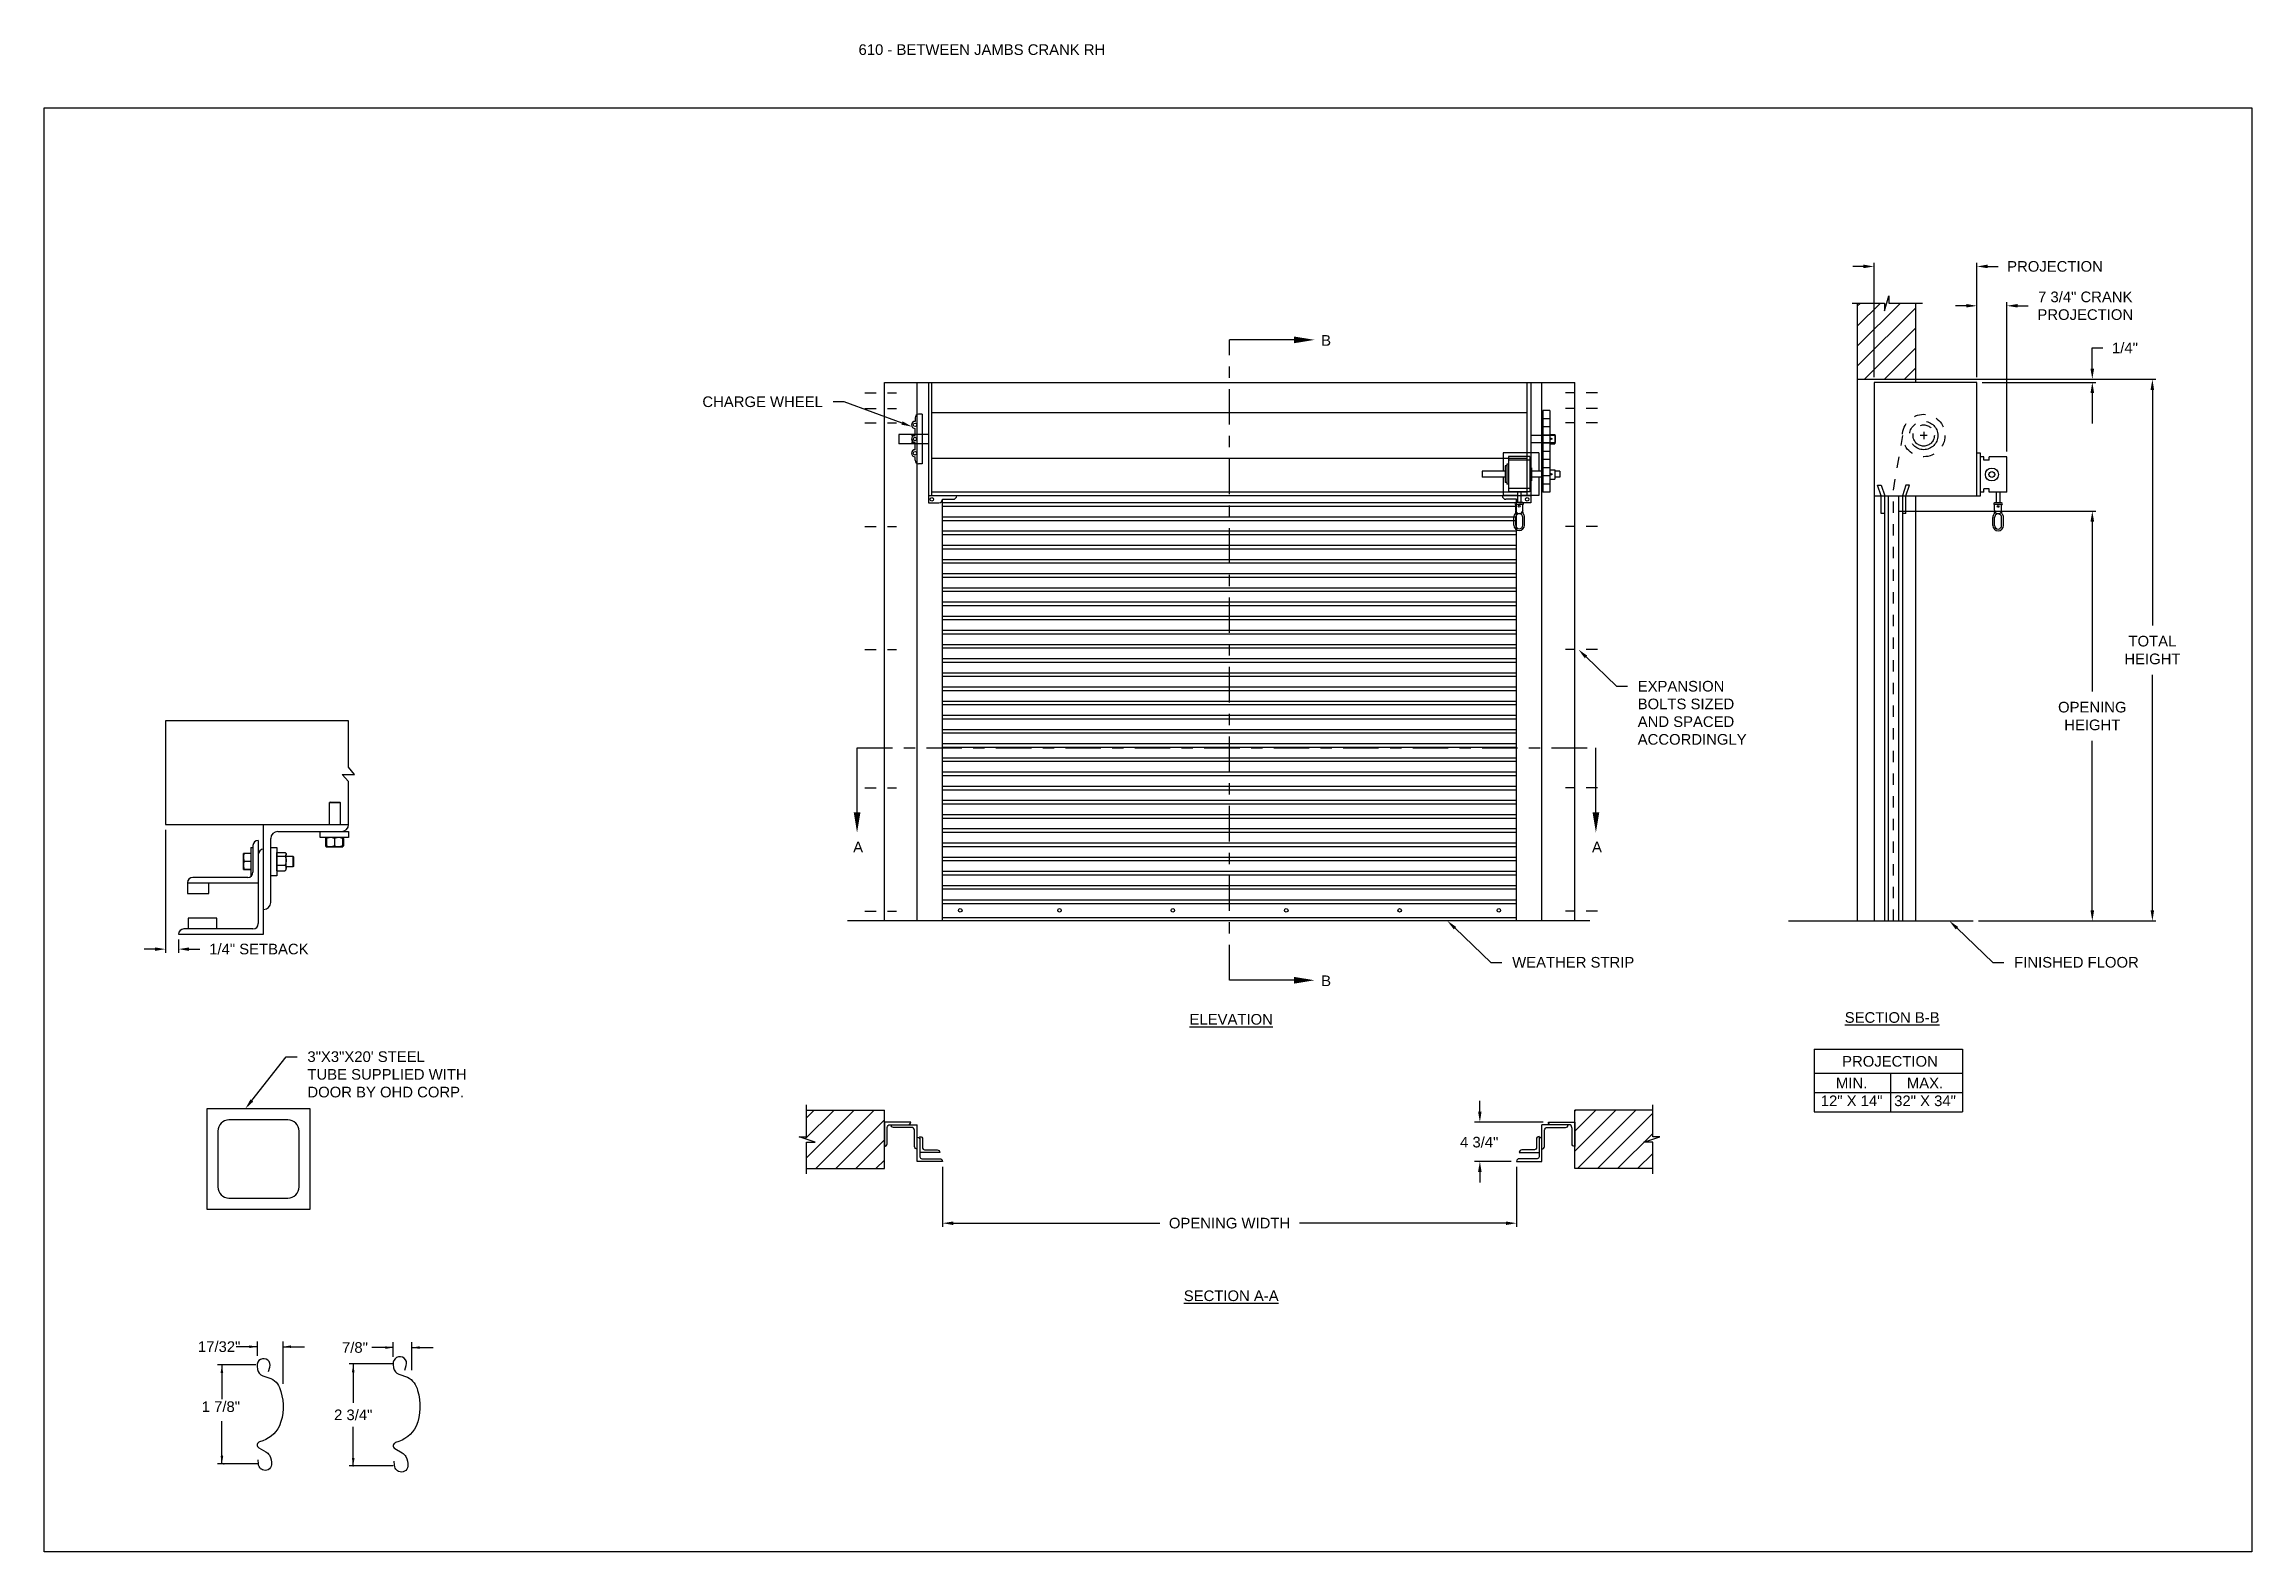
# Model space of a CAD drawing. Header units: inches. Extents: x 169.6 to 213.7, y 195.1 to 266.5.
# Drawn here: x 194.25 to 213.72, y 234.45 to 247.74 of the extents above; entities that cross this region are included whole.
import ezdxf
from ezdxf import colors
from ezdxf.entities.mleader import LeaderData, LeaderLine
from ezdxf.enums import TextEntityAlignment as Align
from ezdxf.math import Vec2, Vec3

# ---------------------------------------------------------------- set-up
doc = ezdxf.new("R2010")
doc.units = ezdxf.units.IN
doc.header["$LTSCALE"] = 0.25
doc.header["$MEASUREMENT"] = 0
for name, pattern in [('CENTER', [2, 1.25, -0.25, 0.25, -0.25]), ('CENTER2', [1.125, 0.75, -0.125, 0.125, -0.125]), ('HIDDEN', [0.375, 0.25, -0.125])]:
    doc.linetypes.add(name, pattern=pattern)
for name, color, linetype in [('ANNOTATIONS', 1, 'Continuous'), ('CRANK RH', 7, 'Continuous'), ('DETAILS', 4, 'Continuous'), ('SECTION CUTS', 6, 'CENTER')]:
    doc.layers.add(name, color=color, linetype=linetype)
doc.styles.add('ARIAL', font='arial.ttf', dxfattribs={"height": 0.09375})
doc.styles.get("Standard").update_dxf_attribs({"font": 'romans.shx'})
doc.dimstyles.new('ARIAL', dxfattribs={"dimtxt": 0.09375, "dimasz": 0.09375, "dimexe": 0.03125, "dimexo": 0.046875, "dimgap": 0.09, "dimtad": 0, "dimtih": 1, "dimtoh": 1, "dimdec": 4, "dimzin": 0, "dimdsep": 46, "dimlunit": 4, "dimtxsty": 'ARIAL', "dimcen": 0.09, "dimadec": 0, "dimazin": 0, "dimtfac": 1, "dimtdec": 4, "dimtix": 1, "dimtofl": 0, "dimtmove": 0, "dimatfit": 3, "dimfxl": 0.18, "dimfrac": 2, "dimtolj": 1, "dimtzin": 0, "dimarcsym": 0})
doc.dimstyles.new('STANDARD$0', dxfattribs={"dimtxt": 0.09375, "dimasz": 0.09375, "dimexe": 0.03125, "dimexo": 0.046875, "dimgap": 0.09, "dimtad": 0, "dimtih": 1, "dimtoh": 1, "dimdec": 4, "dimzin": 0, "dimdsep": 46, "dimtxsty": 'ARIAL', "dimcen": 0.09, "dimadec": 0, "dimazin": 0, "dimtfac": 1, "dimtdec": 4, "dimtofl": 0, "dimtmove": 0, "dimatfit": 1, "dimfxl": 1, "dimtolj": 1, "dimtzin": 0, "dimarcsym": 0})
pattern_1 = [(45, (6.10181, -18.99941), (-0.08838835, 0.08838835), [])]

msp = doc.modelspace()

# ---------------------------------------------------------------- texts
at = {"layer": 'ANNOTATIONS', "style": 'ARIAL'}
msp.add_text('1 7/8"', height=0.09375, dxfattribs=at).set_placement((195.64185, 235.68036))
at = {"layer": 'ANNOTATIONS', "linetype": 'Continuous', "style": 'ARIAL'}
msp.add_text('2 3/4"', height=0.09375, dxfattribs=at).set_placement((196.97789, 235.65506), align=Align.MIDDLE_CENTER)
at = {"layer": 'ANNOTATIONS', "insert": (201.43451, 247.74099), "char_height": 0.09375, "width": 6.6097632, "attachment_point": 1, "line_spacing_factor": 0.86134, "style": 'ARIAL'}
msp.add_mtext('610 - BETWEEN JAMBS CRANK RH', dxfattribs=at)
at = {"layer": 'ANNOTATIONS', "char_height": 0.09375, "attachment_point": 2, "style": 'ARIAL'}
for s, insert, width in [('{\\LELEVATION}', (204.72092, 239.18997), 3.0834986), ('{\\LSECTION B-B}', (210.55004, 239.20594), 1.3823677), ('{\\LSECTION A-A}', (204.72092, 236.75214), 1.3823677)]:
    msp.add_mtext(s, dxfattribs=dict(at, insert=insert, width=width))
for s, width, insert in [('PROJECTION ', 1.7594917, (210.53047, 238.8194)), ('MIN.\\P12" X 14" ', 0.6711642, (210.19235, 238.62741)), ('MAX.\\P32" X 34"', 0.6567117, (210.83978, 238.62741))]:
    msp.add_mtext_dynamic_manual_height_columns(s, width=width, gutter_width=1.36268, heights=[0], dxfattribs=dict(at, insert=insert))
at = {"layer": 'ANNOTATIONS', "insert": (195.7954, 236.25588), "char_height": 0.09375, "attachment_point": 5, "style": 'ARIAL'}
msp.add_mtext('17/32"', dxfattribs=at)
at = {"layer": 'ANNOTATIONS', "linetype": 'Continuous', "insert": (196.99315, 236.24821), "char_height": 0.09375, "attachment_point": 5, "style": 'ARIAL'}
msp.add_mtext('7/8"', dxfattribs=at)
at = {"layer": 'SECTION CUTS', "style": 'ARIAL'}
for s, p in [('B', (205.51421, 245.08294)), ('A', (201.38688, 240.61578)), ('A', (207.90284, 240.61578)), ('B', (205.51421, 239.43568))]:
    msp.add_text(s, height=0.09375, dxfattribs=at).set_placement(p)

# ---------------------------------------------------------------- blocks, each defined once
blk = doc.blocks.new('*D22')
at = {"layer": 'ANNOTATIONS', "color": 0, "lineweight": -2, "transparency": 16777216}
for p, q in [((195.322, 240.815), (195.322, 239.73)), ((195.229, 239.762), (195.135, 239.762)), ((195.438, 239.846), (195.438, 239.73)), ((195.531, 239.762), (195.625, 239.762))]:
    blk.add_line(p, q, dxfattribs=at)
at = {"layer": 'ANNOTATIONS', "color": 0, "transparency": 16777216}
for points in [[(195.229, 239.777), (195.229, 239.746), (195.322, 239.762)], [(195.531, 239.777), (195.531, 239.746), (195.438, 239.762)]]:
    blk.add_solid(points, dxfattribs=at)
at = {"layer": 'defpoints', "color": 0, "transparency": 16777216}
for p in [(195.322, 240.862), (195.438, 239.893), (195.438, 239.762)]:
    blk.add_point(p, dxfattribs=at)
at = {"layer": 'ANNOTATIONS', "color": 0, "transparency": 16777216, "insert": (196.146, 239.762), "char_height": 0.09375, "attachment_point": 5, "style": 'ARIAL'}
blk.add_mtext('\\A1;1/4" SETBACK', dxfattribs=at)
blk = doc.blocks.new('*D23')
at = {"layer": 'ANNOTATIONS', "color": 0, "lineweight": -2, "transparency": 16777216}
for p, q in [((212.315, 244.882), (212.315, 245.063)), ((212.315, 245.063), (212.409, 245.063)), ((210.805, 244.788), (212.346, 244.788)), ((211.344, 244.76), (212.346, 244.76)), ((212.315, 244.666), (212.315, 244.572))]:
    blk.add_line(p, q, dxfattribs=at)
at = {"layer": 'ANNOTATIONS', "color": 0, "transparency": 16777216}
for points in [[(212.299, 244.882), (212.331, 244.882), (212.315, 244.788)], [(212.299, 244.666), (212.331, 244.666), (212.315, 244.76)]]:
    blk.add_solid(points, dxfattribs=at)
at = {"layer": 'defpoints', "color": 0, "transparency": 16777216}
for p in [(210.758, 244.788), (211.297, 244.76), (212.315, 244.788)]:
    blk.add_point(p, dxfattribs=at)
at = {"layer": 'ANNOTATIONS', "color": 0, "transparency": 16777216, "insert": (212.603, 245.063), "char_height": 0.0938, "attachment_point": 5, "style": 'ARIAL'}
blk.add_mtext('\\A1;1/4"', dxfattribs=at)
blk = doc.blocks.new('*D24')
at = {"layer": 'ANNOTATIONS', "color": 0, "lineweight": -2, "transparency": 16777216}
for p, q in [((206.914, 238.33), (206.914, 238.424)), ((207.471, 238.236), (206.867, 238.236)), ((207.191, 237.89), (206.867, 237.89)), ((206.914, 237.797), (206.914, 237.703))]:
    blk.add_line(p, q, dxfattribs=at)
at = {"layer": 'ANNOTATIONS', "color": 0, "transparency": 16777216}
for points in [[(206.898, 238.33), (206.929, 238.33), (206.914, 238.236)], [(206.898, 237.797), (206.929, 237.797), (206.914, 237.89)]]:
    blk.add_solid(points, dxfattribs=at)
at = {"layer": 'defpoints', "color": 0, "transparency": 16777216}
for p in [(207.518, 238.236), (206.914, 237.89), (207.237, 237.89)]:
    blk.add_point(p, dxfattribs=at)
at = {"layer": 'ANNOTATIONS', "color": 0, "transparency": 16777216, "insert": (206.908, 238.059), "char_height": 0.0938, "attachment_point": 5, "style": 'ARIAL'}
blk.add_mtext('\\A1;4 3/4"', dxfattribs=at)
blk = doc.blocks.new('*D25')
at = {"layer": 'ANNOTATIONS', "color": 0, "lineweight": -2, "transparency": 16777216}
for p, q in [((202.175, 237.843), (202.175, 237.313)), ((207.237, 237.843), (207.237, 237.313)), ((202.269, 237.345), (204.09, 237.345)), ((207.144, 237.345), (205.323, 237.345))]:
    blk.add_line(p, q, dxfattribs=at)
at = {"layer": 'ANNOTATIONS', "color": 0, "transparency": 16777216}
for points in [[(202.269, 237.36), (202.269, 237.329), (202.175, 237.345)], [(207.144, 237.36), (207.144, 237.329), (207.237, 237.345)]]:
    blk.add_solid(points, dxfattribs=at)
at = {"layer": 'defpoints', "color": 0, "transparency": 16777216}
for p in [(202.175, 237.89), (207.237, 237.89), (207.237, 237.345)]:
    blk.add_point(p, dxfattribs=at)
at = {"layer": 'ANNOTATIONS', "color": 0, "transparency": 16777216, "insert": (204.706, 237.345), "char_height": 0.09375, "attachment_point": 5, "style": 'ARIAL'}
blk.add_mtext('\\A1;OPENING WIDTH', dxfattribs=at)
blk = doc.blocks.new('*D26')
at = {"layer": 'ANNOTATIONS', "color": 0, "lineweight": -2, "transparency": 16777216}
for p, q in [((210.297, 245.782), (210.203, 245.782)), ((210.391, 244.807), (210.391, 245.814)), ((211.297, 244.807), (211.297, 245.814)), ((211.391, 245.782), (211.484, 245.782))]:
    blk.add_line(p, q, dxfattribs=at)
at = {"layer": 'ANNOTATIONS', "color": 0, "transparency": 16777216}
for points in [[(210.297, 245.798), (210.297, 245.767), (210.391, 245.782)], [(211.391, 245.798), (211.391, 245.767), (211.297, 245.782)]]:
    blk.add_solid(points, dxfattribs=at)
at = {"layer": 'defpoints', "color": 0, "transparency": 16777216}
for p in [(211.297, 245.782), (210.391, 244.76), (211.297, 244.76)]:
    blk.add_point(p, dxfattribs=at)
at = {"layer": 'ANNOTATIONS', "color": 0, "transparency": 16777216, "insert": (211.986, 245.782), "char_height": 0.09375, "attachment_point": 5, "style": 'ARIAL'}
blk.add_mtext('\\A1;PROJECTION', dxfattribs=at)
blk = doc.blocks.new('*D27')
at = {"layer": 'ANNOTATIONS', "color": 0, "lineweight": -2, "transparency": 16777216}
for p, q in [((210.805, 244.788), (212.876, 244.788)), ((212.845, 244.694), (212.845, 242.616)), ((212.845, 240.104), (212.845, 242.182)), ((211.312, 240.01), (212.876, 240.01))]:
    blk.add_line(p, q, dxfattribs=at)
at = {"layer": 'ANNOTATIONS', "color": 0, "transparency": 16777216}
for points in [[(212.829, 244.694), (212.86, 244.694), (212.845, 244.788)], [(212.829, 240.104), (212.86, 240.104), (212.845, 240.01)]]:
    blk.add_solid(points, dxfattribs=at)
at = {"layer": 'defpoints', "color": 0, "transparency": 16777216}
for p in [(210.758, 244.788), (211.266, 240.01), (212.845, 240.01)]:
    blk.add_point(p, dxfattribs=at)
at = {"layer": 'ANNOTATIONS', "color": 0, "transparency": 16777216, "insert": (212.845, 242.399), "char_height": 0.0938, "attachment_point": 5, "style": 'ARIAL'}
blk.add_mtext('\\A1;TOTAL \\PHEIGHT', dxfattribs=at)
blk = doc.blocks.new('*D28')
at = {"layer": 'ANNOTATIONS', "color": 0, "lineweight": -2, "transparency": 16777216}
for p, q in [((210.608, 243.624), (212.346, 243.624)), ((212.315, 243.531), (212.315, 242.035)), ((212.315, 240.104), (212.315, 241.6)), ((211.312, 240.01), (212.346, 240.01))]:
    blk.add_line(p, q, dxfattribs=at)
at = {"layer": 'ANNOTATIONS', "color": 0, "transparency": 16777216}
for points in [[(212.299, 243.531), (212.331, 243.531), (212.315, 243.624)], [(212.299, 240.104), (212.331, 240.104), (212.315, 240.01)]]:
    blk.add_solid(points, dxfattribs=at)
at = {"layer": 'defpoints', "color": 0, "transparency": 16777216}
for p in [(210.561, 243.624), (212.315, 243.624), (211.266, 240.01)]:
    blk.add_point(p, dxfattribs=at)
at = {"layer": 'ANNOTATIONS', "color": 0, "transparency": 16777216, "insert": (212.315, 241.817), "char_height": 0.09375, "attachment_point": 5, "style": 'ARIAL'}
blk.add_mtext('\\A1;OPENING\\PHEIGHT', dxfattribs=at)
blk = doc.blocks.new('*D29')
at = {"layer": 'ANNOTATIONS', "color": 0, "linetype": 'Continuous', "lineweight": -2, "transparency": 16777216}
for p, q in [((211.203, 245.435), (211.109, 245.435)), ((211.297, 244.807), (211.297, 245.467)), ((211.562, 244.151), (211.562, 245.467)), ((211.656, 245.435), (211.75, 245.435))]:
    blk.add_line(p, q, dxfattribs=at)
at = {"layer": 'ANNOTATIONS', "color": 0, "linetype": 'Continuous', "transparency": 16777216}
for points in [[(211.203, 245.451), (211.203, 245.42), (211.297, 245.435)], [(211.656, 245.451), (211.656, 245.42), (211.562, 245.435)]]:
    blk.add_solid(points, dxfattribs=at)
at = {"layer": 'defpoints', "color": 0, "linetype": 'Continuous', "transparency": 16777216}
for p in [(211.562, 245.435), (211.297, 244.76), (211.562, 244.104)]:
    blk.add_point(p, dxfattribs=at)
at = {"layer": 'ANNOTATIONS', "color": 0, "linetype": 'Continuous', "transparency": 16777216, "insert": (212.253, 245.435), "char_height": 0.09375, "attachment_point": 5, "style": 'ARIAL'}
blk.add_mtext('\\A1;7 3/4" CRANK \\PPROJECTION', dxfattribs=at)

# ---------------------------------------------------------------- dimensions: what is measured, and where the dimension line sits
at = {"layer": 'ANNOTATIONS'}
for base, p1, p2, text, picture, middle in [((211.29687, 245.78228), (210.39062, 244.75996), (211.29687, 244.75996), 'PROJECTION', '*D26', (211.98598, 245.78228)), ((207.23743, 237.3446), (202.17493, 237.89028), (207.23743, 237.89028), 'OPENING WIDTH', '*D25', (204.70618, 237.3446))]:
    dim = msp.add_linear_dim(base=base, p1=p1, p2=p2, text=text, dimstyle='STANDARD$0', dxfattribs=at)
    dim.commit()
    dim.dimension.update_dxf_attribs({"geometry": picture, "text_midpoint": middle})
at = {"layer": 'ANNOTATIONS', "linetype": 'Continuous'}
dim = msp.add_linear_dim(base=(211.56222, 245.43541), p1=(211.29687, 244.75996), p2=(211.56222, 244.10371), text='7 3/4" CRANK \\PPROJECTION', dimstyle='ARIAL', dxfattribs=at)
dim.commit()
dim.dimension.update_dxf_attribs({"geometry": '*D29', "text_midpoint": (212.2528, 245.43541), "dimtype": 160})
at = {"layer": 'ANNOTATIONS'}
dim = msp.add_linear_dim(base=(212.31491, 244.78794), p1=(211.29687, 244.75996), p2=(210.75836, 244.78794), angle=90, text='1/4"', dimstyle='ARIAL', dxfattribs=at)
dim.commit()
dim.dimension.update_dxf_attribs({"geometry": '*D23', "text_midpoint": (212.60274, 245.0625), "dimtype": 160})
for base, p1, p2, text, picture, middle in [((212.84479, 240.00996), (210.75836, 244.78794), (211.26562, 240.00996), 'TOTAL \\PHEIGHT', '*D27', (212.84479, 242.39895)), ((212.31491, 243.62426), (211.26562, 240.00996), (210.56115, 243.62426), 'OPENING\\PHEIGHT', '*D28', (212.31491, 241.81711))]:
    dim = msp.add_linear_dim(base=base, p1=p1, p2=p2, angle=90, text=text, dimstyle='STANDARD$0', dxfattribs=at)
    dim.commit()
    dim.dimension.update_dxf_attribs({"geometry": picture, "text_midpoint": middle})
dim = msp.add_linear_dim(base=(195.43763, 239.76161), p1=(195.3223, 240.86184), p2=(195.43763, 239.89309), text='1/4" SETBACK', dimstyle='STANDARD$0', override={"dimarcsym": 1}, dxfattribs=at)
dim.commit()
dim.dimension.update_dxf_attribs({"geometry": '*D22', "text_midpoint": (196.14602, 239.76161), "dimtype": 160})
dim = msp.add_linear_dim(base=(206.91379, 237.89028), p1=(207.51779, 238.23627), p2=(207.23743, 237.89028), angle=90, text='4 3/4"', dimstyle='STANDARD$0', override={"dimtxt": 0.09375, "dimasz": 0.09375, "dimexe": 0.046875, "dimgap": 0.0625, "dimlunit": 4, "dimtxsty": 'ARIAL', "dimcen": 0.089844, "dimtmove": 2, "dimfxl": 0.18, "dimfrac": 2}, dxfattribs=at)
dim.commit()
dim.dimension.update_dxf_attribs({"geometry": '*D24', "text_midpoint": (206.90765, 238.0593), "dimtype": 160})

# ---------------------------------------------------------------- hatches: boundary and pattern name
at = {"layer": 'CRANK RH', "linetype": 'Continuous'}
h = msp.add_hatch(dxfattribs=at)
h.set_pattern_fill('ANSI31', color=256, style=0)
h.set_pattern_definition([(45, (5.59953, -19.49144), (-0.088388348, 0.088388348), [])])
h.paths.add_polyline_path([(210.75836, 246.05507), (210.75836, 245.45935), (210.52187, 245.45935), (210.52187, 245.52401), (210.48345, 245.39065), (210.48345, 245.45935), (210.24274, 245.45935), (210.24274, 246.23936)])
h.paths.add_polyline_path([(210.24274, 246.23936), (210.24274, 244.78794), (210.75836, 244.78794), (210.75836, 246.0413), (210.75836, 246.05507)])
at = {"layer": 'CRANK RH'}
h = msp.add_hatch(dxfattribs=at)
h.set_pattern_fill('ANSI31', color=256, style=0)
h.set_pattern_definition(pattern_1)
h.paths.add_polyline_path([(201.66196, 238.34305), (200.97446, 238.34305), (200.97446, 238.10585), (200.91036, 238.10585), (201.05243, 238.05895), (200.97446, 238.05895), (200.97446, 237.82743), (201.66196, 237.82743), (201.66196, 237.98993)])
h = msp.add_hatch(dxfattribs=at)
h.set_pattern_fill('ANSI31', color=256, style=0)
h.set_pattern_definition(pattern_1)
h.paths.add_polyline_path([(208.50201, 238.10585), (208.43791, 238.10585), (208.43791, 238.34305), (207.75041, 238.34305), (207.75041, 237.82743), (207.76858, 237.82743), (208.43791, 237.82743), (208.43791, 238.05895), (208.35994, 238.05895)])

# ---------------------------------------------------------------- linework, layer by layer
at = {"layer": 'ANNOTATIONS'}
for p, q in [((210.76587, 244.78794), (212.83471, 244.78794)), ((211.34374, 244.75996), (212.34616, 244.75996)), ((212.31491, 244.66621), (212.31491, 244.39783)), ((209.86178, 238.87884), (209.86178, 238.32746)), ((209.86178, 238.87884), (211.16955, 238.87884)), ((211.16955, 238.87884), (211.16955, 238.32746)), ((209.86178, 238.66736), (211.16955, 238.66736)), ((210.53464, 238.66736), (210.53464, 238.32746)), ((209.86178, 238.49741), (211.16955, 238.49741)), ((209.86178, 238.32746), (211.16955, 238.32746)), ((196.13226, 236.25588), (195.94476, 236.25588)), ((196.13226, 236.17413), (196.13226, 236.30276)), ((196.35963, 235.92859), (196.35963, 236.30276)), ((196.35963, 236.25588), (196.54713, 236.25588)), ((196.11872, 236.09482), (195.78122, 236.09482)), ((195.8197, 236.09482), (195.8197, 235.79325)), ((195.8197, 235.22294), (195.8197, 235.60013)), ((196.14685, 235.22294), (195.78122, 235.22294))]:
    msp.add_line(p, q, dxfattribs=at)
at = {"layer": 'ANNOTATIONS', "linetype": 'ByBlock'}
for p, q in [((197.33001, 236.24821), (197.14251, 236.24821)), ((197.33001, 236.16646), (197.33001, 236.29509)), ((197.49453, 236.0481), (197.49453, 236.29509)), ((197.49453, 236.24821), (197.68203, 236.24821)), ((197.32918, 236.10508), (196.94125, 236.10508)), ((196.97789, 236.10508), (196.97789, 235.76206)), ((196.97789, 235.20505), (196.97789, 235.54807)), ((197.32918, 235.20505), (196.94125, 235.20505))]:
    msp.add_line(p, q, dxfattribs=at)
at = {"layer": 'ANNOTATIONS'}
for p in [(195.8197, 235.29744), (195.83747, 235.22294)]:
    msp.add_point(p, dxfattribs=at)
at = {"layer": 'ANNOTATIONS', "linetype": 'ByBlock'}
msp.add_point((196.97789, 235.20505), dxfattribs=at)
at = {"layer": 'ANNOTATIONS'}
for points in [[(212.29929, 244.66621), (212.33054, 244.66621), (212.31491, 244.75996)], [(196.06194, 236.24416), (196.06194, 236.2676), (196.13226, 236.25588)], [(196.42995, 236.2676), (196.42995, 236.24416), (196.35963, 236.25588)], [(195.83142, 236.02449), (195.80798, 236.02449), (195.8197, 236.09482)], [(195.83142, 235.29326), (195.80798, 235.29326), (195.8197, 235.22294)]]:
    msp.add_solid(points, dxfattribs=at)
at = {"layer": 'ANNOTATIONS', "linetype": 'ByBlock'}
for points in [[(197.25969, 236.23649), (197.25969, 236.25993), (197.33001, 236.24821)], [(197.56485, 236.25993), (197.56485, 236.23649), (197.49453, 236.24821)], [(196.98961, 236.02898), (196.96617, 236.02898), (196.97789, 236.0993)], [(196.98961, 235.27537), (196.96617, 235.27537), (196.97789, 235.20505)]]:
    msp.add_solid(points, dxfattribs=at)
at = {"layer": 'CRANK RH', "linetype": 'Continuous'}
for p, q in [((210.48345, 245.39065), (210.52187, 245.52401)), ((210.52187, 245.52401), (210.52187, 245.45935)), ((210.19635, 245.45935), (210.48345, 245.45935)), ((210.24274, 245.45935), (210.24274, 240.00996)), ((210.48345, 245.45935), (210.48345, 245.39065)), ((210.52187, 245.45935), (210.81706, 245.45935)), ((210.75836, 244.75996), (210.75836, 245.45935)), ((201.66196, 240.00996), (201.66196, 244.75996)), ((201.95281, 240.00996), (201.95281, 244.75996)), ((207.45956, 240.00996), (207.45956, 244.75996)), ((207.75041, 240.00996), (207.75041, 244.75996)), ((210.24274, 244.78794), (210.75836, 244.78794)), ((210.39062, 244.75996), (210.39062, 240.00996)), ((211.29687, 244.75996), (210.39062, 244.75996)), ((211.29687, 243.75996), (211.29687, 244.75996)), ((201.93275, 244.44746), (201.93275, 244.41621)), ((201.93275, 244.29121), (201.93275, 244.35371)), ((201.99525, 244.47871), (201.964, 244.47871)), ((201.99525, 244.47871), (201.99525, 244.04121)), ((202.08118, 244.49369), (207.33118, 244.49369)), ((201.9015, 244.29121), (201.93275, 244.29121)), ((201.93275, 244.22871), (201.9015, 244.22871)), ((201.93275, 244.16621), (201.93275, 244.22871)), ((207.58118, 244.29121), (207.36243, 244.29121)), ((207.36243, 244.22871), (207.58118, 244.22871)), ((207.58118, 244.22871), (207.58118, 244.29121)), ((201.93275, 244.07246), (201.93275, 244.10371)), ((201.99525, 244.04121), (201.964, 244.04121)), ((202.08118, 244.09203), (207.33118, 244.09203)), ((207.12025, 244.13707), (207.12025, 243.97552)), ((207.13587, 244.02239), (207.13587, 243.87674)), ((207.1515, 244.03802), (207.1515, 243.86112)), ((207.16712, 244.10582), (207.16712, 243.79332)), ((207.35462, 244.10582), (207.35462, 243.79332)), ((207.37025, 244.00677), (207.37025, 243.89237)), ((207.43275, 244.13707), (207.43275, 243.97552)), ((211.32812, 243.75996), (211.32812, 244.13496)), ((211.35937, 244.07246), (211.35937, 244.10371)), ((211.40624, 244.07246), (211.40624, 244.10371)), ((211.56222, 243.79121), (211.56222, 244.10371)), ((207.33118, 243.79121), (202.08118, 243.79121)), ((207.12025, 243.92362), (207.12025, 243.76207)), ((207.24525, 243.79332), (207.24525, 243.69957)), ((207.2765, 243.79332), (207.2765, 243.69957)), ((207.43275, 243.92362), (207.43275, 243.76207)), ((210.45312, 243.75996), (210.42187, 243.85371)), ((210.42187, 243.85371), (210.45312, 243.85371)), ((210.45312, 243.85371), (210.48437, 243.75996)), ((210.67187, 243.85371), (210.64062, 243.75996)), ((210.67187, 243.75996), (210.70312, 243.85371)), ((210.70312, 243.85371), (210.67187, 243.85371)), ((211.35937, 243.79121), (211.35937, 243.82246)), ((211.40624, 243.79121), (211.40624, 243.82246)), ((211.46861, 243.79121), (211.46861, 243.69746)), ((211.49986, 243.79121), (211.49986, 243.69746)), ((202.17493, 240.00996), (202.17493, 243.72871)), ((207.21401, 243.50001), (207.214, 243.57108)), ((207.29212, 243.68394), (207.22962, 243.68394)), ((207.22962, 243.63358), (207.22962, 243.68394)), ((207.22963, 243.50002), (207.22963, 243.57108)), ((207.23743, 240.00996), (207.23743, 243.72871)), ((207.29212, 243.63358), (207.29212, 243.68394)), ((207.30776, 243.50002), (207.30775, 243.57108)), ((210.39062, 243.75996), (211.29687, 243.75996)), ((210.45312, 243.60371), (210.45312, 243.75996)), ((210.48437, 243.60371), (210.45312, 243.60371)), ((210.48437, 240.00996), (210.48437, 243.75996)), ((210.51562, 243.75996), (210.51562, 240.00996)), ((210.60937, 240.00996), (210.60937, 243.75996)), ((210.64062, 243.75996), (210.64062, 240.00996)), ((210.67187, 243.60371), (210.64062, 243.60371)), ((210.67187, 243.60371), (210.67187, 243.75996)), ((210.75836, 240.00996), (210.75836, 243.75996)), ((211.43737, 243.49791), (211.43736, 243.56897)), ((211.51548, 243.68184), (211.45298, 243.68183)), ((211.45299, 243.63147), (211.45298, 243.68183)), ((211.45299, 243.49791), (211.45299, 243.56897)), ((211.51549, 243.63147), (211.51548, 243.68184)), ((211.53112, 243.49791), (211.53111, 243.56898)), ((209.63439, 240.00996), (211.26562, 240.00996)), ((200.97446, 238.10585), (200.97446, 238.38993)), ((208.43791, 238.10585), (208.43791, 238.38993)), ((201.95281, 237.89028), (201.95281, 238.21276)), ((207.45956, 237.89028), (207.45956, 238.21276)), ((207.71127, 238.21276), (207.45956, 238.21276)), ((201.05243, 238.05895), (200.91036, 238.10585)), ((200.91036, 238.10585), (200.97446, 238.10585)), ((200.97446, 237.78055), (200.97446, 238.05895)), ((200.97446, 238.05895), (201.05243, 238.05895)), ((208.35994, 238.05895), (208.50201, 238.10585)), ((208.43791, 238.05895), (208.35994, 238.05895)), ((208.50201, 238.10585), (208.43791, 238.10585)), ((208.43791, 237.78055), (208.43791, 238.05895))]:
    msp.add_line(p, q, dxfattribs=at)
at = {"layer": 'CRANK RH'}
for p, q in [((201.66196, 244.75996), (207.75041, 244.75996)), ((202.04993, 244.75996), (202.04993, 243.69746)), ((202.08118, 243.75996), (202.08118, 244.75996)), ((207.33118, 243.75996), (207.33118, 244.75996)), ((207.36243, 244.75996), (207.36243, 243.69746)), ((207.53189, 244.51094), (207.4697, 244.51094)), ((207.4697, 244.51094), (207.4697, 243.79094)), ((207.53189, 244.43894), (207.4697, 244.43894)), ((207.53189, 244.36694), (207.4697, 244.36694)), ((207.53189, 244.51094), (207.53189, 243.79094)), ((201.78904, 244.29927), (201.78904, 244.21644)), ((202.04993, 244.29927), (201.78904, 244.29927)), ((202.04993, 244.21644), (201.78904, 244.21644)), ((207.53189, 244.29494), (207.4697, 244.29494)), ((207.53189, 244.22294), (207.4697, 244.22294)), ((207.53189, 244.30138), (207.5756, 244.30138)), ((207.53189, 244.21854), (207.5756, 244.21854)), ((207.5756, 244.30138), (207.5756, 244.21854)), ((207.13587, 243.97552), (206.93504, 243.97552)), ((206.93504, 243.97552), (206.93504, 243.92362)), ((207.43275, 244.13707), (207.12025, 244.13707)), ((207.1515, 244.02239), (207.13587, 244.02239)), ((207.16712, 244.03802), (207.1515, 244.03802)), ((207.35462, 244.10582), (207.16712, 244.10582)), ((207.35462, 244.07457), (207.16712, 244.07457)), ((207.37025, 244.00677), (207.35462, 244.00677)), ((207.4697, 243.97552), (207.37025, 243.97552)), ((207.53189, 244.15094), (207.4697, 244.15094)), ((207.53189, 244.07894), (207.4697, 244.07894)), ((207.53189, 244.00694), (207.4697, 244.00694)), ((207.53189, 243.98888), (207.5756, 243.98888)), ((207.5756, 243.98888), (207.5756, 243.90604)), ((207.61795, 243.97552), (207.5756, 243.97552)), ((207.61795, 243.97552), (207.61795, 243.92362)), ((211.32812, 244.13496), (211.29687, 244.13496)), ((211.35937, 244.10371), (211.32812, 244.10371)), ((211.40624, 244.07246), (211.35937, 244.07246)), ((211.56222, 244.10371), (211.40624, 244.10371)), ((207.13587, 243.92362), (206.93504, 243.92362)), ((207.1515, 243.87674), (207.13587, 243.87674)), ((207.16712, 243.86112), (207.1515, 243.86112)), ((207.35462, 243.82457), (207.16712, 243.82457)), ((207.35462, 243.79332), (207.16712, 243.79332)), ((207.37025, 243.89237), (207.35462, 243.89237)), ((207.4697, 243.92362), (207.37025, 243.92362)), ((207.53189, 243.93494), (207.4697, 243.93494)), ((207.53189, 243.86294), (207.4697, 243.86294)), ((207.53189, 243.79094), (207.4697, 243.79094)), ((207.53189, 243.90604), (207.5756, 243.90604)), ((207.61795, 243.92362), (207.5756, 243.92362)), ((211.35937, 243.79121), (211.32812, 243.79121)), ((211.40624, 243.82246), (211.35937, 243.82246)), ((211.56222, 243.79121), (211.40624, 243.79121)), ((207.36243, 243.75996), (202.04993, 243.75996)), ((202.04993, 243.69746), (202.14368, 243.69746)), ((202.17493, 243.69746), (202.17493, 243.72871)), ((202.17493, 243.72871), (202.26868, 243.72871)), ((207.23743, 243.69628), (202.17493, 243.69628)), ((207.23743, 243.66503), (202.17493, 243.66503)), ((207.23743, 243.57128), (202.17493, 243.57128)), ((207.24525, 243.76207), (207.12025, 243.76207)), ((207.23743, 243.72871), (207.14368, 243.72871)), ((207.29212, 243.69957), (207.22962, 243.69956)), ((207.23743, 243.69746), (207.23743, 243.72871)), ((207.36243, 243.69746), (207.26868, 243.69746)), ((207.43275, 243.76207), (207.2765, 243.76207)), ((207.29213, 243.50002), (207.29213, 243.57108)), ((211.51548, 243.69746), (211.45298, 243.69746)), ((211.51549, 243.49791), (211.51549, 243.56897)), ((207.23743, 243.54003), (202.17493, 243.54003)), ((207.23743, 243.44628), (202.17493, 243.44628)), ((207.23743, 243.41503), (202.17493, 243.41503)), ((207.23743, 243.32128), (202.17493, 243.32128)), ((207.23743, 243.29003), (202.17493, 243.29003)), ((207.23743, 243.19628), (202.17493, 243.19628)), ((207.23743, 243.16503), (202.17493, 243.16503)), ((207.23743, 243.07128), (202.17493, 243.07128)), ((207.23743, 243.04003), (202.17493, 243.04003)), ((207.23743, 242.94628), (202.17493, 242.94628)), ((207.23743, 242.91503), (202.17493, 242.91503)), ((207.23743, 242.82128), (202.17493, 242.82128)), ((207.23743, 242.79003), (202.17493, 242.79003)), ((207.23743, 242.69628), (202.17493, 242.69628)), ((207.23743, 242.66503), (202.17493, 242.66503)), ((207.23743, 242.57128), (202.17493, 242.57128)), ((207.23743, 242.54003), (202.17493, 242.54003)), ((207.23743, 242.44628), (202.17493, 242.44628)), ((207.23743, 242.41503), (202.17493, 242.41503)), ((207.23743, 242.32128), (202.17493, 242.32128)), ((207.23743, 242.29003), (202.17493, 242.29003)), ((207.23743, 242.19628), (202.17493, 242.19628)), ((207.23743, 242.16503), (202.17493, 242.16503)), ((207.23743, 242.07128), (202.17493, 242.07128)), ((207.23743, 242.04003), (202.17493, 242.04003)), ((207.23743, 241.94628), (202.17493, 241.94628)), ((207.23743, 241.91503), (202.17493, 241.91503)), ((207.23743, 241.82128), (202.17493, 241.82128)), ((207.23743, 241.79003), (202.17493, 241.79003)), ((207.23743, 241.69628), (202.17493, 241.69628)), ((207.23743, 241.66503), (202.17493, 241.66503)), ((207.23743, 241.57128), (202.17493, 241.57128)), ((207.23743, 241.54003), (202.17493, 241.54003)), ((207.23743, 241.44628), (202.17493, 241.44628)), ((207.23743, 241.41503), (202.17493, 241.41503)), ((207.23743, 241.32128), (202.17493, 241.32128)), ((207.23743, 241.29003), (202.17493, 241.29003)), ((207.23743, 241.19628), (202.17493, 241.19628)), ((207.23743, 241.16503), (202.17493, 241.16503)), ((207.23743, 241.07128), (202.17493, 241.07128)), ((207.23743, 241.04003), (202.17493, 241.04003)), ((207.23743, 240.94628), (202.17493, 240.94628)), ((207.23743, 240.91503), (202.17493, 240.91503)), ((207.23743, 240.82128), (202.17493, 240.82128)), ((207.23743, 240.79003), (202.17493, 240.79003)), ((207.23743, 240.69628), (202.17493, 240.69628)), ((207.23743, 240.66503), (202.17493, 240.66503)), ((207.23743, 240.57128), (202.17493, 240.57128)), ((207.23743, 240.54003), (202.17493, 240.54003)), ((207.23743, 240.44628), (202.17493, 240.44628)), ((207.23743, 240.41503), (202.17493, 240.41503)), ((207.23743, 240.32128), (202.17493, 240.32128)), ((207.23743, 240.29003), (202.17493, 240.29003)), ((202.17493, 240.19628), (207.23743, 240.19628)), ((202.17493, 240.16503), (207.23743, 240.16503)), ((207.8835, 240.00996), (201.33593, 240.00996)), ((202.17493, 240.04121), (207.23743, 240.04121)), ((200.97446, 238.34305), (201.66196, 238.34305)), ((201.66196, 237.82743), (201.66196, 238.34305)), ((207.75041, 237.82743), (207.75041, 238.34305)), ((208.43791, 238.34305), (207.75041, 238.34305)), ((200.97446, 237.82743), (201.66196, 237.82743)), ((208.43791, 237.82743), (207.75041, 237.82743))]:
    msp.add_line(p, q, dxfattribs=at)
at = {"layer": 'CRANK RH', "linetype": 'CENTER2', "ltscale": 0.5}
for p, q in [((201.48876, 244.66621), (201.77036, 244.66621)), ((207.95078, 244.66621), (207.66918, 244.66621)), ((201.48876, 244.53062), (201.77036, 244.53062)), ((201.48876, 244.40445), (201.77036, 244.40445)), ((207.95078, 244.53062), (207.66918, 244.53062)), ((207.95078, 244.40445), (207.66918, 244.40445)), ((201.48876, 243.48775), (201.77036, 243.48775)), ((207.95078, 243.48775), (207.66918, 243.48775)), ((201.48876, 242.40373), (201.77036, 242.40373)), ((207.95078, 242.40373), (207.66918, 242.40373)), ((201.48876, 241.18498), (201.77036, 241.18498)), ((207.95078, 241.18498), (207.66918, 241.18498)), ((201.48876, 240.09744), (201.77036, 240.09744)), ((207.95078, 240.09744), (207.66918, 240.09744))]:
    msp.add_line(p, q, dxfattribs=at)
at = {"layer": 'CRANK RH', "linetype": 'HIDDEN'}
for p, q in [((210.56115, 243.80785), (210.64327, 244.29136)), ((210.56115, 240.00996), (210.56115, 243.80785))]:
    msp.add_line(p, q, dxfattribs=at)
at = {"layer": 'CRANK RH', "linetype": 'CENTER'}
for p, q in [((210.85937, 244.29121), (210.79687, 244.29121)), ((210.82812, 244.32246), (210.82812, 244.25996))]:
    msp.add_line(p, q, dxfattribs=at)
at = {"layer": 'CRANK RH', "linetype": 'ByBlock'}
msp.add_line((211.29687, 243.75996), (211.32812, 243.75996), dxfattribs=at)
at = {"layer": 'CRANK RH'}
for points in [[(207.54037, 244.26229), (207.54183, 244.26482), (207.54476, 244.26482), (207.54622, 244.26229), (207.54476, 244.25976), (207.54183, 244.25976)], [(207.54037, 243.94979), (207.54183, 243.95232), (207.54476, 243.95232), (207.54622, 243.94979), (207.54476, 243.94726), (207.54183, 243.94726)]]:
    msp.add_lwpolyline(points, close=True, dxfattribs=at)
at = {"layer": 'CRANK RH', "linetype": 'Continuous'}
for points in [[(201.87106, 238.21276, 0.41421356), (201.89457, 238.23627), (201.66196, 238.23627), (201.66196, 238.02158, 0.41421356), (201.68547, 238.04509), (201.68547, 238.18106, -0.23306277), (201.7011, 238.21276), (201.95281, 238.21276)], [(201.95281, 237.99807, -0.41421356), (201.92929, 238.02158), (201.92929, 238.15755, 0.23306277), (201.91367, 238.18925), (201.7437, 238.18925, -0.41421356), (201.72019, 238.21276)], [(207.45956, 237.99807, 0.41421356), (207.48307, 238.02158), (207.48307, 238.15755, -0.23306277), (207.4987, 238.18925), (207.66866, 238.18925, 0.41421356), (207.69217, 238.21276)], [(207.5413, 238.21276, -0.41421356), (207.51779, 238.23627), (207.75041, 238.23627), (207.75041, 238.02158, -0.41421356), (207.7269, 238.04509), (207.7269, 238.18106, 0.23306277), (207.71127, 238.21276)], [(201.97632, 238.10945), (201.97632, 237.92942, 0.41421356), (201.99194, 237.91379), (202.15142, 237.91379, -0.41421356), (202.17493, 237.89028), (201.95281, 237.89028)], [(201.95281, 238.10261, -0.41421356), (201.97632, 238.07909)], [(201.97632, 238.10945, -0.41421356), (201.99983, 238.08594), (201.99983, 238.00766, 0.41421356), (202.01545, 237.99204), (202.12791, 237.99204, -0.41421356), (202.15142, 237.96853), (201.97632, 237.96853)], [(207.43605, 238.10945), (207.43605, 237.92942, -0.41421356), (207.42042, 237.91379), (207.26094, 237.91379, 0.41421356), (207.23743, 237.89028), (207.45956, 237.89028)], [(207.43605, 238.10945, 0.41421356), (207.41254, 238.08594), (207.41254, 238.00766, -0.41421356), (207.39691, 237.99204), (207.28445, 237.99204, 0.41421356), (207.26094, 237.96853), (207.43605, 237.96853)], [(207.45956, 238.10261, 0.41421356), (207.43605, 238.07909)]]:
    msp.add_lwpolyline(points, format="xyb", dxfattribs=at)
at = {"layer": 'CRANK RH'}
for centre, radius in [((201.93275, 244.38496), 0.01562), ((201.93275, 244.25996), 0.01562), ((207.54329, 244.26229), 0.0057), ((201.93275, 244.13496), 0.01562), ((207.54329, 243.94979), 0.0057), ((202.08118, 243.72871), 0.01562), ((207.33118, 243.72871), 0.01562)]:
    msp.add_circle(centre, radius, dxfattribs=at)
at = {"layer": 'CRANK RH', "linetype": 'HIDDEN'}
msp.add_circle((210.82812, 244.29121), 0.1875, dxfattribs=at)
at = {"layer": 'CRANK RH', "linetype": 'CENTER'}
for radius in [0.125, 0.09375]:
    msp.add_circle((210.82812, 244.29121), radius, dxfattribs=at)
at = {"layer": 'CRANK RH', "linetype": 'Continuous'}
for centre, radius in [((211.42908, 243.94746), 0.0572), ((211.42908, 243.94746), 0.02595), ((207.26087, 243.66832), 0.00781), ((211.48423, 243.66621), 0.00781), ((202.33118, 240.10371), 0.01562), ((203.20618, 240.10371), 0.01562), ((204.20618, 240.10371), 0.01562), ((205.20618, 240.10371), 0.01562), ((206.20618, 240.10371), 0.01562), ((207.08118, 240.10371), 0.01562)]:
    msp.add_circle(centre, radius, dxfattribs=at)
for centre, start, end in [((201.93275, 244.38496), 90, 270), ((201.964, 244.44746), 90, 180), ((201.93275, 244.25996), 90, 270), ((201.93275, 244.13496), 90, 270), ((201.964, 244.07246), 180, 270), ((202.14368, 243.72871), 270, 0), ((202.26868, 243.75996), 270, 0), ((207.14368, 243.75996), 180, 270), ((207.26868, 243.72871), 180, 270)]:
    msp.add_arc(centre, 0.03125, start, end, dxfattribs=at)
at = {"layer": 'CRANK RH'}
for centre, radius, start, end in [((207.26088, 243.57108), 0.04688, 141.321323, 180.003511), ((207.22962, 243.69175), 0.00781, 90.003511, 270.003511), ((207.19989, 243.6199), 0.03125, 321.321323, 12.639136), ((207.26087, 243.63358), 0.03125, 180.003511, 0.003511), ((207.26088, 243.57108), 0.03125, 0.003511, 180.003511), ((207.32186, 243.61991), 0.03125, 167.367885, 218.685698), ((207.29212, 243.69176), 0.00781, 270.003511, 90.003511), ((207.26088, 243.57108), 0.04688, 0.003511, 38.685698), ((211.48424, 243.56897), 0.04688, 141.321323, 180.003511), ((211.45298, 243.68965), 0.00781, 90.003511, 270.003511), ((211.42325, 243.6178), 0.03125, 321.321323, 12.639136), ((211.48424, 243.63147), 0.03125, 180.003511, 0.003511), ((211.48424, 243.56897), 0.03125, 0.003511, 180.003511), ((211.54522, 243.6178), 0.03125, 167.367885, 218.685698), ((211.51548, 243.68965), 0.00781, 270.003511, 90.003511), ((211.48424, 243.56897), 0.04688, 0.003511, 38.685698), ((207.26088, 243.50002), 0.04688, 180.003511, 0.003511), ((207.26088, 243.50002), 0.03125, 180.003511, 0.003511), ((211.48424, 243.49791), 0.04688, 180.003511, 0.003511), ((211.48424, 243.49791), 0.03125, 180.003511, 0.003511)]:
    msp.add_arc(centre, radius, start, end, dxfattribs=at)
at = {"layer": 'defpoints'}
msp.add_lwpolyline([(213.72204, 234.44685), (194.25216, 234.44685), (194.25216, 247.18196), (213.72204, 247.18196)], close=True, dxfattribs=at)
at = {"layer": 'DETAILS'}
for p, q in [((196.93564, 241.23909), (196.88131, 241.30234)), ((196.88131, 241.30234), (196.98997, 241.30234)), ((196.98997, 241.30234), (196.93564, 241.36559)), ((196.77415, 241.05859), (196.76954, 241.05398)), ((196.76954, 240.86184), (196.76954, 241.05398)), ((196.76954, 241.05398), (196.86329, 241.05398)), ((196.77415, 241.05859), (196.85869, 241.05859)), ((196.85869, 241.05859), (196.86329, 241.05398)), ((196.86329, 241.05398), (196.86329, 240.86184)), ((196.18763, 239.89309), (196.18763, 240.86184)), ((196.07538, 240.65871), (196.09388, 240.65871)), ((196.07538, 240.65871), (196.07538, 240.40871)), ((196.09388, 240.67434), (196.09388, 240.43996)), ((196.14075, 240.72121), (196.14075, 239.98684)), ((196.25013, 240.17434), (196.25013, 240.73684)), ((196.25013, 240.65871), (196.30338, 240.65871)), ((196.30338, 240.65871), (196.30338, 240.40871)), ((196.31263, 240.79934), (196.93763, 240.79934)), ((196.68763, 240.74609), (196.68763, 240.79934)), ((196.93763, 240.74609), (196.68763, 240.74609)), ((196.73664, 240.73851), (196.73357, 240.73671)), ((196.73357, 240.73671), (196.73357, 240.67234)), ((196.73664, 240.67054), (196.73357, 240.67234)), ((196.73573, 240.73671), (196.73573, 240.67234)), ((196.7401, 240.66999), (196.73573, 240.67234)), ((196.73916, 240.74337), (196.74215, 240.74594)), ((196.74232, 240.66296), (196.73916, 240.66569)), ((196.74232, 240.73799), (196.73968, 240.73671)), ((196.73968, 240.73671), (196.73968, 240.67234)), ((196.74232, 240.67106), (196.73968, 240.67234)), ((196.74232, 240.73671), (196.74232, 240.67234)), ((196.74232, 240.66296), (196.88294, 240.66296)), ((196.81263, 240.73671), (196.81263, 240.67234)), ((196.88294, 240.73671), (196.88294, 240.67234)), ((196.88557, 240.73671), (196.88557, 240.67234)), ((196.88953, 240.73671), (196.88953, 240.67234)), ((196.89169, 240.73671), (196.89169, 240.67234)), ((196.93763, 240.79934), (196.93763, 240.74609)), ((196.00988, 240.60403), (196.00989, 240.60404)), ((196.00988, 240.60403), (196.00988, 240.60403)), ((196.00988, 240.4634), (196.00988, 240.60403)), ((196.00988, 240.4634), (196.00988, 240.4634)), ((196.00989, 240.46337), (196.00989, 240.46338)), ((196.0099, 240.46337), (196.00989, 240.46337)), ((196.00993, 240.46332), (196.0099, 240.46337)), ((196.01593, 240.46334), (196.01616, 240.46249)), ((196.01593, 240.46233), (196.01616, 240.4615)), ((196.07538, 240.60592), (196.01616, 240.60592)), ((196.07538, 240.60519), (196.01616, 240.60519)), ((196.07538, 240.60515), (196.01616, 240.60515)), ((196.07538, 240.60493), (196.01616, 240.60493)), ((196.07538, 240.60409), (196.01616, 240.60409)), ((196.07538, 240.53385), (196.01616, 240.53385)), ((196.07538, 240.46347), (196.01616, 240.46347)), ((196.07538, 240.46333), (196.01616, 240.46333)), ((196.07538, 240.46249), (196.01616, 240.46249)), ((196.07538, 240.46228), (196.01616, 240.46228)), ((196.07538, 240.46224), (196.01616, 240.46224)), ((196.07538, 240.4615), (196.01616, 240.4615)), ((196.30338, 240.60403), (196.30538, 240.60403)), ((196.30538, 240.4634), (196.30338, 240.4634)), ((196.30538, 240.45321), (196.30538, 240.61421)), ((196.30538, 240.61421), (196.37713, 240.61421)), ((196.30538, 240.58311), (196.37713, 240.58311)), ((196.30538, 240.50261), (196.37713, 240.50261)), ((196.30538, 240.45321), (196.37713, 240.45321)), ((196.3815, 240.60983), (196.3865, 240.60403)), ((196.3865, 240.4634), (196.3815, 240.4576)), ((196.3865, 240.4634), (196.3865, 240.60403)), ((196.3865, 240.58059), (196.44577, 240.58059)), ((196.44577, 240.48684), (196.3865, 240.48684)), ((196.44577, 240.58059), (196.45038, 240.57598)), ((196.44577, 240.58059), (196.44577, 240.48684)), ((196.45038, 240.49144), (196.44577, 240.48684)), ((196.45038, 240.57598), (196.45038, 240.49144)), ((195.51575, 240.34963), (195.51575, 240.25246)), ((195.51575, 240.34621), (196.14075, 240.34621)), ((196.047, 240.39309), (195.56263, 240.39309)), ((195.70325, 240.25246), (195.70325, 240.34621)), ((196.08194, 240.40871), (196.07538, 240.40871)), ((196.30338, 240.40871), (196.25013, 240.40871)), ((195.51575, 240.25246), (195.70325, 240.25246)), ((195.43763, 239.89309), (196.18763, 239.89309)), ((196.09388, 239.93996), (195.4845, 239.93996)), ((195.77357, 240.03371), (195.52357, 240.03371)), ((195.52357, 240.03371), (195.52357, 239.93996)), ((195.77357, 239.93996), (195.77357, 240.03371))]:
    msp.add_line(p, q, dxfattribs=at)
for points in [[(196.93564, 241.36559), (196.93564, 241.77384), (195.3223, 241.77384), (195.3223, 240.86184), (196.93763, 240.86184)], [(196.93564, 240.86184), (196.93564, 241.23909)]]:
    msp.add_lwpolyline(points, dxfattribs=at)
at = {"layer": 'DETAILS', "linetype": 'Continuous'}
msp.add_lwpolyline([(195.68596, 237.46864), (196.59821, 237.46864), (196.59821, 238.3534), (195.68596, 238.3534)], close=True, dxfattribs=at)
msp.add_lwpolyline([(196.40217, 237.56666, 0.41421356), (196.50019, 237.66468), (196.50019, 238.15737, 0.41421356), (196.40217, 238.25538), (195.88199, 238.25538, 0.41421356), (195.78397, 238.15737), (195.78397, 237.66468, 0.41421356), (195.88199, 237.56666)], format="xyb", close=True, dxfattribs=at)
at = {"layer": 'DETAILS'}
msp.add_lwpolyline([(196.23032, 236.0367), (196.24287, 236.07502, 1.25136537), (196.131, 236.08558), (196.1348, 236.05613, 0.28712033), (196.18055, 236.00041), (196.25226, 235.97632, -0.22337537), (196.33989, 235.86158, -0.17060067), (196.32759, 235.55806, -0.22026111), (196.15147, 235.41685, 0.64862145), (196.14558, 235.36542), (196.20719, 235.32899, -0.11918191), (196.23843, 235.29862, -0.14967798), (196.25748, 235.21687), (196.25733, 235.21515, -0.533076), (196.17685, 235.17077, -0.02656611), (196.16154, 235.18026, -0.19330383), (196.14203, 235.22288), (196.13855, 235.25794)], format="xyb", dxfattribs=at)
at = {"layer": 'DETAILS', "linetype": 'Continuous'}
msp.add_lwpolyline([(197.43282, 236.04984), (197.44577, 236.08938, 1.25136537), (197.33034, 236.10028), (197.33426, 236.06989, 0.28712033), (197.38147, 236.0124), (197.45546, 235.98754, -0.22337537), (197.54588, 235.86914, -0.17060067), (197.53319, 235.55596, -0.22026111), (197.35146, 235.41026, 0.64862142), (197.34538, 235.35718), (197.40895, 235.3196, -0.11918191), (197.44119, 235.28826, -0.14967798), (197.46085, 235.20391), (197.46069, 235.20213, -0.533076), (197.37765, 235.15633, -0.02656611), (197.36185, 235.16613, -0.19330383), (197.34172, 235.21011), (197.33813, 235.24629)], format="xyb", dxfattribs=at)
at = {"layer": 'DETAILS'}
for centre, radius, start, end in [((196.87513, 240.86184), 0.0625, 270, 0), ((196.14075, 240.67434), 0.04688, 90, 180), ((196.31263, 240.73684), 0.0625, 90, 180), ((196.18763, 240.59621), 0.04688, 90, 180), ((195.56098, 240.34785), 0.04527, 87.917978, 177.754387), ((195.56263, 240.34621), 0.04688, 90, 180), ((196.047, 240.43996), 0.04688, 270, 0), ((196.18763, 240.17434), 0.0625, 270, 0), ((195.4845, 239.89309), 0.04688, 90, 180), ((196.09388, 239.98684), 0.04688, 270, 0)]:
    msp.add_arc(centre, radius, start, end, dxfattribs=at)
for points, knots in [([(196.73357, 240.73671), (196.73538, 240.73958), (196.7372, 240.74247), (196.73915, 240.74335), (196.73916, 240.74336)], [0, 0, 0, 0, 0.99332562, 1, 1, 1, 1]), ([(196.73357, 240.67234), (196.73538, 240.66947), (196.7372, 240.66659), (196.73915, 240.6657), (196.73916, 240.66569)], [0, 0, 0, 0, 0.99332562, 1, 1, 1, 1]), ([(196.73573, 240.73671), (196.7364, 240.73808), (196.738, 240.74131), (196.73975, 240.74425), (196.74084, 240.74473), (196.74095, 240.74478)], [0, 0, 0, 0, 0.39860917, 0.94310679, 1, 1, 1, 1]), ([(196.74232, 240.74002), (196.7418, 240.73983), (196.73954, 240.73899), (196.73739, 240.7377), (196.73573, 240.73671)], [0, 0, 0, 0, 0.22784114, 1, 1, 1, 1]), ([(196.73573, 240.67234), (196.7364, 240.67097), (196.738, 240.66774), (196.73975, 240.6648), (196.74084, 240.66432), (196.74095, 240.66427)], [0, 0, 0, 0, 0.39860917, 0.94310679, 1, 1, 1, 1]), ([(196.73968, 240.67234), (196.73992, 240.67095), (196.74048, 240.66767), (196.74131, 240.66419), (196.7419, 240.66364), (196.74215, 240.66342)], [0, 0, 0, 0, 0.30001685, 0.70983799, 1, 1, 1, 1]), ([(196.77747, 240.74609), (196.77255, 240.74573), (196.76253, 240.74501), (196.75088, 240.7408), (196.74425, 240.73763), (196.74232, 240.73671)], [0, 0, 0, 0, 0.40629057, 0.82726642, 1, 1, 1, 1]), ([(196.74232, 240.73671), (196.74232, 240.73811), (196.74232, 240.7414), (196.74232, 240.7452), (196.74232, 240.74579), (196.74232, 240.74609)], [0, 0, 0, 0, 0.26545991, 0.62807649, 1, 1, 1, 1]), ([(196.77747, 240.66296), (196.77255, 240.66332), (196.76253, 240.66405), (196.75088, 240.66825), (196.74425, 240.67142), (196.74232, 240.67234)], [0, 0, 0, 0, 0.40629057, 0.82726642, 1, 1, 1, 1]), ([(196.74232, 240.67234), (196.74232, 240.67095), (196.74232, 240.66765), (196.74232, 240.66385), (196.74232, 240.66326), (196.74232, 240.66296)], [0, 0, 0, 0, 0.26545991, 0.62807649, 1, 1, 1, 1]), ([(196.81263, 240.73671), (196.80716, 240.73918), (196.79603, 240.74419), (196.78387, 240.74607), (196.77764, 240.74609), (196.77747, 240.74609)], [0, 0, 0, 0, 0.48434141, 0.98632773, 1, 1, 1, 1]), ([(196.81263, 240.67234), (196.80716, 240.66988), (196.79603, 240.66486), (196.78387, 240.66298), (196.77764, 240.66296), (196.77747, 240.66296)], [0, 0, 0, 0, 0.48434141, 0.98632773, 1, 1, 1, 1]), ([(196.84778, 240.74609), (196.84286, 240.74573), (196.83284, 240.74501), (196.82119, 240.7408), (196.81456, 240.73763), (196.81263, 240.73671)], [0, 0, 0, 0, 0.40629057, 0.82726642, 1, 1, 1, 1]), ([(196.84778, 240.66296), (196.84286, 240.66332), (196.83284, 240.66405), (196.82119, 240.66825), (196.81456, 240.67142), (196.81263, 240.67234)], [0, 0, 0, 0, 0.40629057, 0.82726642, 1, 1, 1, 1]), ([(196.88294, 240.73671), (196.87747, 240.73918), (196.86634, 240.74419), (196.85418, 240.74607), (196.84795, 240.74609), (196.84778, 240.74609)], [0, 0, 0, 0, 0.48434141, 0.98632773, 1, 1, 1, 1]), ([(196.88294, 240.67234), (196.87747, 240.66988), (196.86634, 240.66486), (196.85418, 240.66298), (196.84795, 240.66296), (196.84778, 240.66296)], [0, 0, 0, 0, 0.48434141, 0.98632773, 1, 1, 1, 1]), ([(196.88294, 240.73671), (196.88294, 240.73811), (196.88294, 240.7414), (196.88294, 240.7452), (196.88294, 240.74579), (196.88294, 240.74609)], [0, 0, 0, 0, 0.26545991, 0.62807649, 1, 1, 1, 1]), ([(196.88294, 240.67234), (196.88294, 240.67095), (196.88294, 240.66765), (196.88294, 240.66385), (196.88294, 240.66326), (196.88294, 240.66296)], [0, 0, 0, 0, 0.26545991, 0.62807649, 1, 1, 1, 1]), ([(196.8831, 240.74579), (196.88341, 240.74537), (196.88409, 240.74446), (196.8849, 240.7407), (196.88541, 240.7377), (196.88557, 240.73671)], [0, 0, 0, 0, 0.36178326, 0.79041419, 1, 1, 1, 1]), ([(196.88311, 240.66327), (196.88341, 240.66368), (196.88409, 240.66459), (196.8849, 240.66835), (196.88541, 240.67135), (196.88557, 240.67234)], [0, 0, 0, 0, 0.36127383, 0.7902469, 1, 1, 1, 1]), ([(196.88431, 240.74464), (196.88458, 240.74448), (196.88589, 240.74375), (196.88763, 240.74067), (196.88906, 240.73769), (196.88953, 240.73671)], [0, 0, 0, 0, 0.15175447, 0.72144224, 1, 1, 1, 1]), ([(196.88431, 240.66442), (196.88458, 240.66457), (196.88589, 240.66531), (196.88763, 240.66838), (196.88906, 240.67136), (196.88953, 240.67234)], [0, 0, 0, 0, 0.15175447, 0.72144224, 1, 1, 1, 1]), ([(196.89169, 240.73671), (196.88988, 240.73958), (196.88806, 240.74247), (196.8861, 240.74335), (196.88609, 240.74336)], [0, 0, 0, 0, 0.99332562, 1, 1, 1, 1]), ([(196.89169, 240.67234), (196.88988, 240.66947), (196.88806, 240.66659), (196.8861, 240.6657), (196.88609, 240.66569)], [0, 0, 0, 0, 0.993325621, 1, 1, 1, 1]), ([(196.01616, 240.60409), (196.0144, 240.59839), (196.01086, 240.58688), (196.01021, 240.57497), (196.00988, 240.56897)], [0, 0, 0, 0, 0.49545796, 1, 1, 1, 1]), ([(196.00988, 240.60403), (196.01009, 240.60403), (196.01052, 240.60405), (196.0132, 240.60407), (196.0154, 240.60409), (196.01616, 240.60409)], [0, 0, 0, 0, 0.3928666, 0.79169603, 1, 1, 1, 1]), ([(196.00988, 240.56897), (196.00989, 240.56814), (196.00994, 240.56183), (196.01131, 240.54994), (196.01453, 240.53925), (196.01616, 240.53385)], [0, 0, 0, 0, 0.07010266, 0.53079095, 1, 1, 1, 1]), ([(196.01616, 240.53385), (196.0144, 240.52813), (196.01086, 240.5166), (196.01021, 240.50467), (196.00988, 240.49866)], [0, 0, 0, 0, 0.49545796, 1, 1, 1, 1]), ([(196.00988, 240.49866), (196.00989, 240.49782), (196.00994, 240.49151), (196.01131, 240.4796), (196.01453, 240.46888), (196.01616, 240.46347)], [0, 0, 0, 0, 0.070102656, 0.530790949, 1, 1, 1, 1]), ([(196.01616, 240.46347), (196.0154, 240.46346), (196.01322, 240.46345), (196.01053, 240.46343), (196.0101, 240.46341), (196.00988, 240.4634)], [0, 0, 0, 0, 0.2083045, 0.6015254, 1, 1, 1, 1]), ([(196.00988, 240.4634), (196.00995, 240.4634), (196.01016, 240.46338), (196.01209, 240.46336), (196.0148, 240.46334), (196.01616, 240.46333)], [0, 0, 0, 0, 0.22973043, 0.61267004, 1, 1, 1, 1]), ([(196.01616, 240.60493), (196.01481, 240.60482), (196.01211, 240.60458), (196.01021, 240.60429), (196.01001, 240.6041), (196.00994, 240.60404)], [0, 0, 0, 0, 0.39883061, 0.80149747, 1, 1, 1, 1]), ([(196.01616, 240.60515), (196.01481, 240.605), (196.01211, 240.60471), (196.01022, 240.60435), (196.01002, 240.60412), (196.00995, 240.60405)], [0, 0, 0, 0, 0.40277376, 0.80942169, 1, 1, 1, 1]), ([(196.01616, 240.60592), (196.01482, 240.60568), (196.01212, 240.60518), (196.01027, 240.60457), (196.01007, 240.60421), (196.01001, 240.60411)], [0, 0, 0, 0, 0.41812145, 0.84026469, 1, 1, 1, 1]), ([(196.37713, 240.61421), (196.37852, 240.6129), (196.38182, 240.60978), (196.38562, 240.60459), (196.3862, 240.60066), (196.3865, 240.59866)], [0, 0, 0, 0, 0.26545991, 0.62807649, 1, 1, 1, 1]), ([(196.3865, 240.59866), (196.38649, 240.59831), (196.38643, 240.59598), (196.38489, 240.59163), (196.38114, 240.58682), (196.37812, 240.58403), (196.37713, 240.58311)], [0, 0, 0, 0, 0.06653229, 0.43528257, 0.81455084, 1, 1, 1, 1]), ([(196.37713, 240.58311), (196.37959, 240.57685), (196.3846, 240.56411), (196.38649, 240.55019), (196.3865, 240.54305), (196.3865, 240.54286)], [0, 0, 0, 0, 0.48434141, 0.98632773, 1, 1, 1, 1]), ([(196.3865, 240.54286), (196.38615, 240.53723), (196.38542, 240.52576), (196.38121, 240.51242), (196.37805, 240.50482), (196.37713, 240.50261)], [0, 0, 0, 0, 0.40629057, 0.82726642, 1, 1, 1, 1]), ([(196.37713, 240.50261), (196.37959, 240.49877), (196.3846, 240.49095), (196.38649, 240.48241), (196.3865, 240.47803), (196.3865, 240.47791)], [0, 0, 0, 0, 0.484341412, 0.986327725, 1, 1, 1, 1]), ([(196.3865, 240.47791), (196.38615, 240.47446), (196.38542, 240.46742), (196.38121, 240.45923), (196.37805, 240.45457), (196.37713, 240.45321)], [0, 0, 0, 0, 0.40629057, 0.82726642, 1, 1, 1, 1]), ([(196.38134, 240.45769), (196.38092, 240.45711), (196.37982, 240.45558), (196.37816, 240.45413), (196.37713, 240.45321)], [0, 0, 0, 0, 0.37432244, 1, 1, 1, 1])]:
    msp.add_open_spline(points, degree=3, knots=knots, dxfattribs=at)
at = {"layer": 'SECTION CUTS'}
for p, q in [((204.70618, 239.48737), (204.70618, 245.13464)), ((201.42136, 241.53821), (207.93731, 241.53821))]:
    msp.add_line(p, q, dxfattribs=at)

msp.set_redraw_order([(e.dxf.handle, doc.entitydb.next_handle()) for e in msp.query("TEXT MTEXT ATTDEF DIMENSION ARC_DIMENSION")])  # texts and dimensions are drawn at this point

# ---------------------------------------------------------------- leaders
at = {"layer": 'ANNOTATIONS'}
ml = msp.add_multileader_mtext('Standard', dxfattribs=at)
ml.set_content('CHARGE WHEEL', color=256, style='ARIAL')
ml.set_leader_properties()
ml.build(insert=Vec2(0, 0))
ml.multileader.update_dxf_attribs({"dogleg_length": 0.36, "arrow_head_size": 0.09375})
ctx = ml.context
ctx.base_point, ctx.char_height, ctx.arrow_head_size, ctx.landing_gap_size, ctx.plane_origin = Vec3(199.97809, 244.58835), 0.09375, 0.09375, 0.09, Vec3(202.45748, 244.06928)
ctx.text_align_type = 2
notes = []
notes.append((ctx, [(0, (1, 1, 0), (201.30731, 244.58835), (-1, 0), 0.09796, [(0, [(201.90572, 244.36927)], 0, [])])]))
ctx.mtext.insert, ctx.mtext.alignment, ctx.mtext.flow_direction = Vec3(201.11936, 244.63602), 3, 5
ml = msp.add_multileader_mtext('Standard', dxfattribs=at)
ml.set_content('EXPANSION BOLTS SIZED AND SPACED ACCORDINGLY', color=256, style='ARIAL')
ml.set_leader_properties()
ml.build(insert=Vec2(0, 0))
ml.multileader.update_dxf_attribs({"dogleg_length": 0.36, "arrow_head_size": 0.09375})
ctx = ml.context
ctx.base_point, ctx.char_height, ctx.arrow_head_size, ctx.landing_gap_size, ctx.plane_origin = Vec3(208.21601, 242.07965), 0.09375, 0.09375, 0.09, Vec3(204.865, 241.64642)
notes.append((ctx, [(0, (1, 1, 0), (208.11806, 242.07965), (1, 0), 0.09796, [(0, [(207.78281, 242.40373)], 0, [])])]))
ctx.mtext.insert, ctx.mtext.width, ctx.mtext.flow_direction = Vec3(208.30601, 242.12732), 1.0279765, 5
ml = msp.add_multileader_mtext('Standard', dxfattribs=at)
ml.set_content('WEATHER STRIP', color=256, style='ARIAL')
ml.set_leader_properties()
ml.build(insert=Vec2(0, 0))
ml.multileader.update_dxf_attribs({"dogleg_length": 0.36, "arrow_head_size": 0.09375})
ctx = ml.context
ctx.base_point, ctx.char_height, ctx.arrow_head_size, ctx.landing_gap_size, ctx.plane_origin = Vec3(207.10902, 239.64512), 0.09375, 0.09375, 0.09, Vec3(206.32398, 239.21189)
notes.append((ctx, [(0, (1, 1, 0), (207.01106, 239.64512), (1, 0), 0.09796, [(0, [(206.62689, 240.01119)], 0, [])])]))
ctx.mtext.insert, ctx.mtext.flow_direction = Vec3(207.19902, 239.69279), 5
ml = msp.add_multileader_mtext('Standard', dxfattribs=at)
ml.set_content('FINISHED FLOOR', color=256, style='ARIAL')
ml.set_leader_properties()
ml.build(insert=Vec2(0, 0))
ml.multileader.update_dxf_attribs({"dogleg_length": 0.36, "arrow_head_size": 0.09375})
ctx = ml.context
ctx.base_point, ctx.char_height, ctx.arrow_head_size, ctx.landing_gap_size, ctx.plane_origin = Vec3(211.53606, 239.64512), 0.09375, 0.09375, 0.09, Vec3(210.75102, 239.21189)
notes.append((ctx, [(0, (1, 1, 0), (211.4381, 239.64512), (1, 0), 0.09796, [(0, [(211.05393, 240.01119)], 0, [])])]))
ctx.mtext.insert, ctx.mtext.flow_direction = Vec3(211.62606, 239.69279), 5
ml = msp.add_multileader_mtext('Standard', dxfattribs=at)
ml.set_content('3"X3"X20\' STEEL TUBE SUPPLIED WITH DOOR BY OHD CORP.', color=256, style='ARIAL')
ml.set_leader_properties()
ml.build(insert=Vec2(0, 0))
ml.multileader.update_dxf_attribs({"dogleg_length": 0.36, "arrow_head_size": 0.09375})
ctx = ml.context
ctx.base_point, ctx.char_height, ctx.arrow_head_size, ctx.landing_gap_size, ctx.plane_origin = Vec3(196.48389, 238.81312), 0.09375, 0.09375, 0.09, Vec3(195.69886, 238.37989)
notes.append((ctx, [(0, (1, 1, 0), (196.38594, 238.81312), (1, 0), 0.09796, [(0, [(196.02587, 238.3534)], 0, [])])]))
ctx.mtext.insert, ctx.mtext.width, ctx.mtext.flow_direction = Vec3(196.57389, 238.8608), 1.4026992, 5
at = {"layer": 'SECTION CUTS'}
ml = msp.add_multileader_mtext('Standard', dxfattribs=at)
ml.set_content('', color=256)
ml.set_leader_properties()
ml.build(insert=Vec2(0, 0))
ml.multileader.update_dxf_attribs({"dogleg_length": 0, "arrow_head_size": 0.18})
ctx = ml.context
ctx.base_point, ctx.char_height, ctx.arrow_head_size, ctx.landing_gap_size, ctx.plane_origin, ctx.plane_x_axis, ctx.plane_y_axis = Vec3(204.70618, 245.13464), 0.18, 0.18, 0, Vec3(205.4557, 245.13464), Vec3(0, 1), Vec3(-1, 0)
notes.append((ctx, [(0, (1, 1, 0), (204.70618, 245.13464), (1, 0), 0, [(0, [(205.4557, 245.13464)], 0, [])])]))
ctx.mtext.insert, ctx.mtext.text_direction, ctx.mtext.rotation, ctx.mtext.flow_direction = Vec3(204.61618, 245.13464), Vec3(0, 1), 1.57079633, 5
ml = msp.add_multileader_mtext('Standard', dxfattribs=at)
ml.set_content('', color=256)
ml.set_leader_properties()
ml.build(insert=Vec2(0, 0))
ml.multileader.update_dxf_attribs({"dogleg_length": 0, "arrow_head_size": 0.18})
ctx = ml.context
ctx.base_point, ctx.char_height, ctx.arrow_head_size, ctx.landing_gap_size, ctx.plane_origin = Vec3(201.42136, 241.53821), 0.18, 0.18, 0, Vec3(201.42136, 240.78869)
notes.append((ctx, [(0, (1, 1, 0), (201.42136, 241.53821), (1, 0), 0, [(0, [(201.42136, 240.78869)], 0, [])])]))
ctx.mtext.insert, ctx.mtext.flow_direction = Vec3(201.42136, 241.62821), 5
ml = msp.add_multileader_mtext('Standard', dxfattribs=at)
ml.set_content('', color=256)
ml.set_leader_properties()
ml.build(insert=Vec2(0, 0))
ml.multileader.update_dxf_attribs({"dogleg_length": 0, "arrow_head_size": 0.18})
ctx = ml.context
ctx.base_point, ctx.char_height, ctx.arrow_head_size, ctx.landing_gap_size, ctx.plane_origin = Vec3(207.93731, 241.53821), 0.18, 0.18, 0, Vec3(207.93731, 240.78869)
notes.append((ctx, [(0, (1, 1, 0), (207.93731, 241.53821), (1, 0), 0, [(0, [(207.93731, 240.78869)], 0, [])])]))
ctx.mtext.insert, ctx.mtext.flow_direction = Vec3(207.93731, 241.62821), 5
ml = msp.add_multileader_mtext('Standard', dxfattribs=at)
ml.set_content('', color=256)
ml.set_leader_properties()
ml.build(insert=Vec2(0, 0))
ml.multileader.update_dxf_attribs({"dogleg_length": 0, "arrow_head_size": 0.18})
ctx = ml.context
ctx.base_point, ctx.char_height, ctx.arrow_head_size, ctx.landing_gap_size, ctx.plane_origin, ctx.plane_x_axis, ctx.plane_y_axis = Vec3(204.70618, 239.48737), 0.18, 0.18, 0, Vec3(205.4557, 239.48737), Vec3(0, 1), Vec3(-1, 0)
notes.append((ctx, [(0, (1, 1, 0), (204.70618, 239.48737), (1, 0), 0, [(0, [(205.4557, 239.48737)], 0, [])])]))
ctx.mtext.insert, ctx.mtext.text_direction, ctx.mtext.rotation, ctx.mtext.flow_direction = Vec3(204.61618, 239.48737), Vec3(0, 1), 1.57079633, 5
for ctx, leaders in notes:
    for number, flags, end, landing, length, lines in leaders:
        leader = LeaderData()
        leader.index, (leader.has_last_leader_line, leader.has_dogleg_vector, leader.attachment_direction) = number, flags
        leader.last_leader_point, leader.dogleg_vector, leader.dogleg_length = Vec3(end), Vec3(landing), length
        for number, points, colour, breaks in lines:
            line = LeaderLine()
            line.index, line.vertices, line.color, line.breaks = number, Vec3.list(points), colors.encode_raw_color(colour), breaks
            leader.lines.append(line)
        ctx.leaders.append(leader)

doc.saveas('drawing.dxf')
